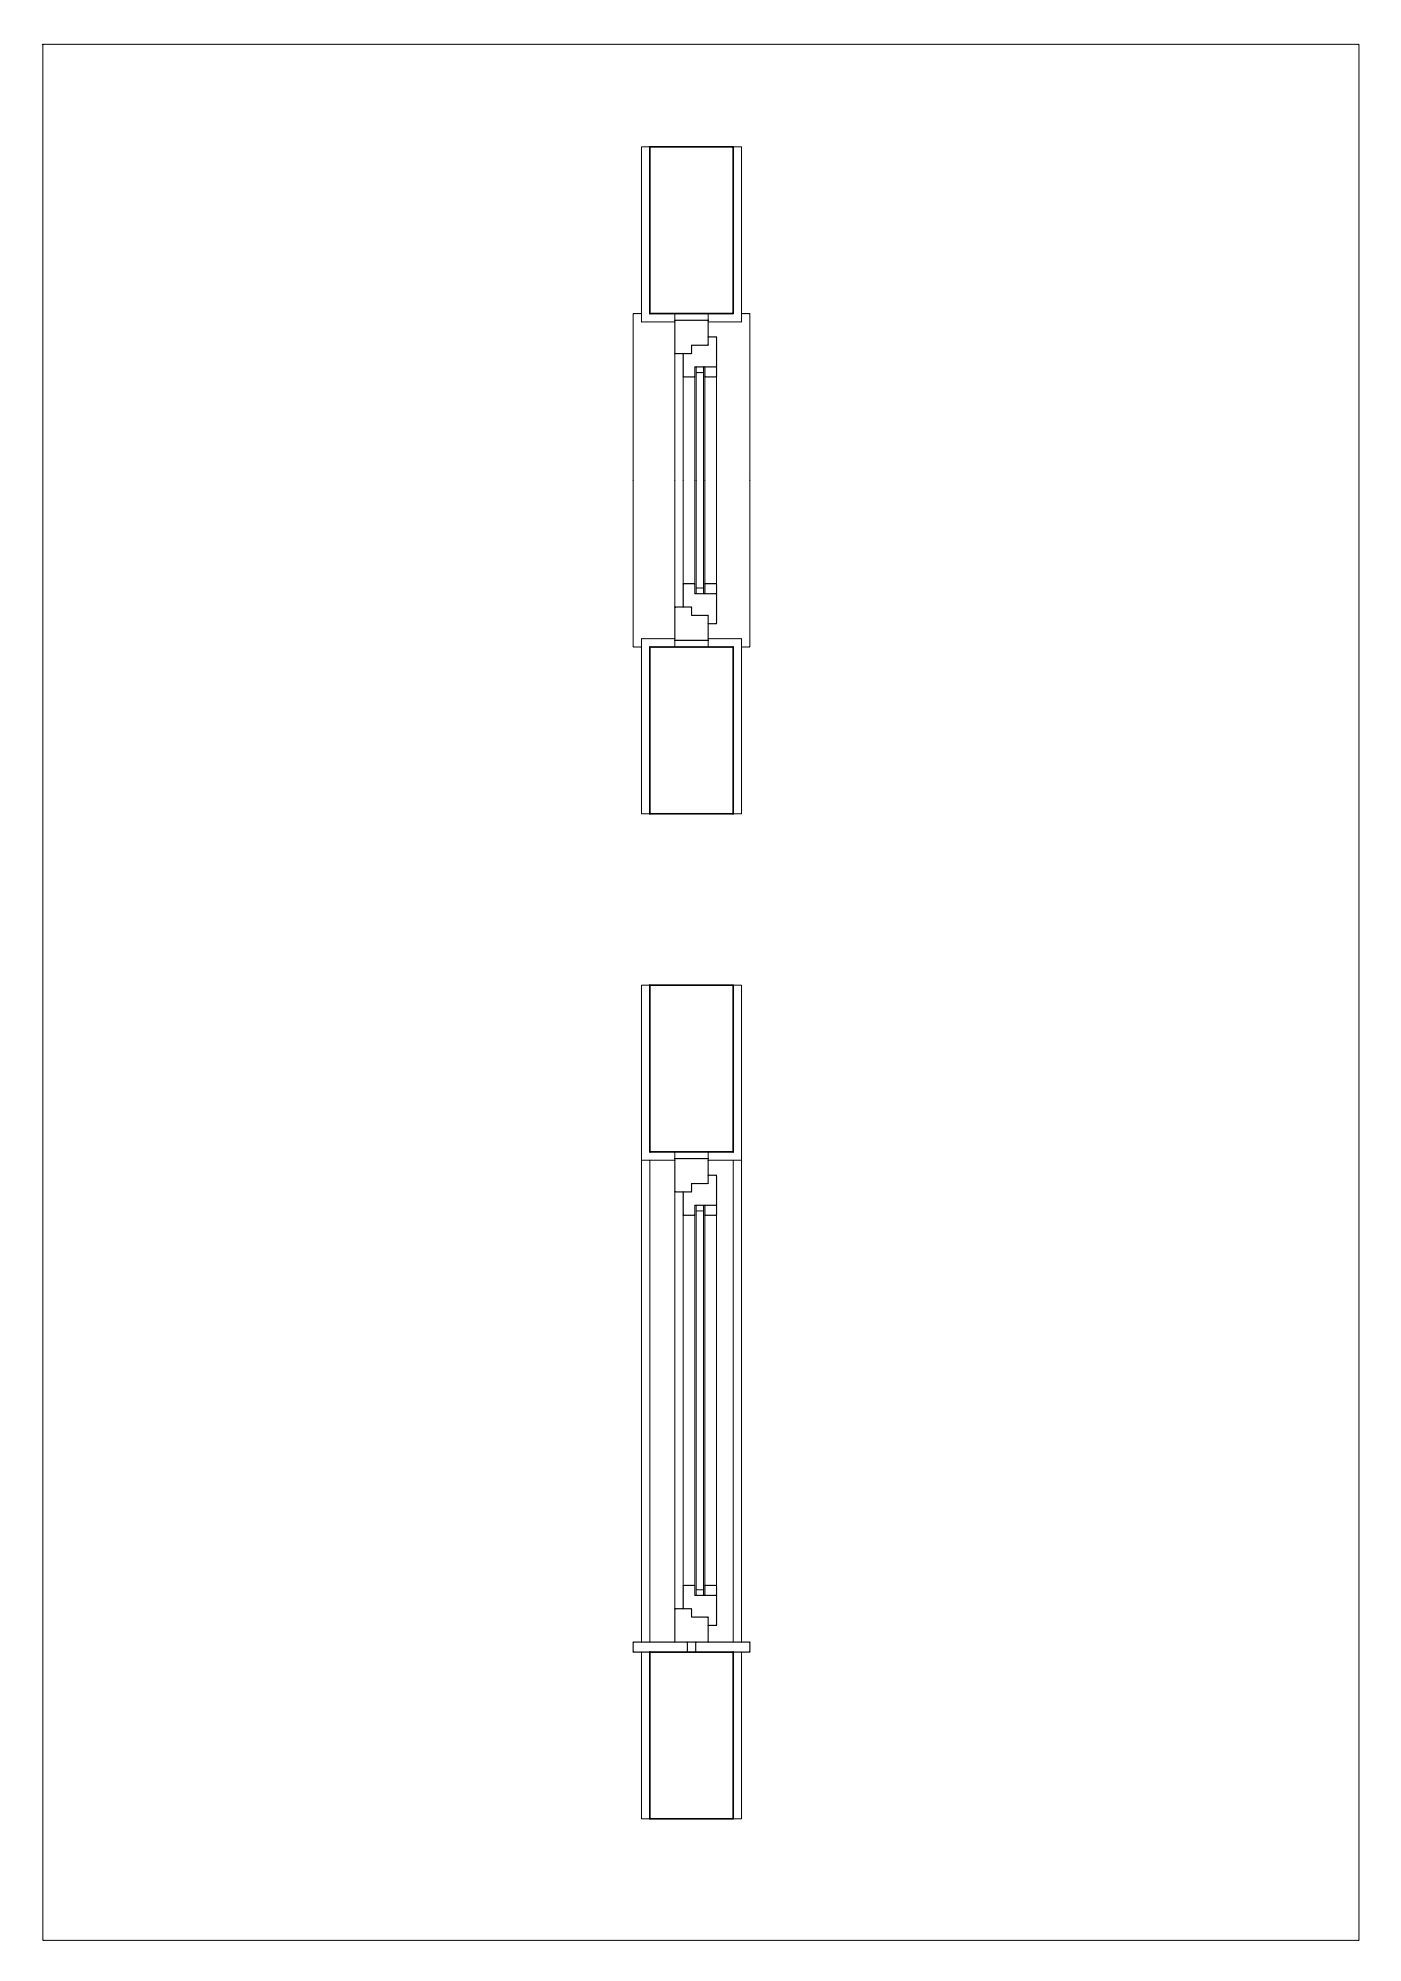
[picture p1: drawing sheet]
<svg xmlns="http://www.w3.org/2000/svg" width="420mm" height="594mm" viewBox="0 0 420 594" stroke-linecap="round" stroke-linejoin="round" font-family="sans-serif">
<!-- layer: muro sez. -->
<path d="M194.9 44h25v50h-25zM194.9 194h25v50h-25zM194.9 295.4h25v50h-25zM194.9 495.4h25v50h-25z" fill="none" stroke="#000" stroke-width=".5"/>
<!-- layer: muro -->
<path d="M194.9 347.9v144.5M219.9 347.9v144.5" fill="none" stroke="#000" stroke-width=".3"/>
<!-- layer: davanzale -->
<path d="M192.4 94h-2.5v100h2.5M222.4 94h2.5v100h-2.5" fill="none" stroke="#000" stroke-width=".3"/>
<!-- layer: davanzale sez. -->
<path d="M194.9 495.4h-5v-3h16.2v3M208.6 495.4v-3h16.3v3h-5" fill="none" stroke="#000" stroke-width=".35"/>
<!-- layer: telaio sez. -->
<path d="M202.4 96h10v7.5h-5v2.5h-5zM202.4 182h5v2.5h5v7.5h-10zM202.4 347.4h10v7.5h-5v2.5h-5zM202.4 492.4v-10h5v2.5h5v7.5M206.1 492.4h2.5" fill="none" stroke="#000" stroke-width=".35"/>
<!-- layer: controtelaio sez. -->
<path d="M202.4 94v2M212.4 94v2M202.4 192v2M212.4 192v2M202.4 345.4v2M212.4 345.4v2" fill="none" stroke="#000" stroke-width=".3"/>
<!-- layer: controtelaio -->
<path d="M202.4 357.4v125" fill="none" stroke="#000" stroke-width=".3"/>
<!-- layer: telaio -->
<path d="M202.4 106v76" fill="none" stroke="#000" stroke-width=".3"/>
<!-- layer: anta sez. -->
<path d="M212.4 101h2.5v9h-6.5v3h-3.5v-7M204.9 182v-7h3.5v3h6.5v9h-2.5M212.4 352.4h2.5v9h-6.5v3h-3.5v-7M204.9 482.4v-7h3.5v3h6.5v9h-2.5" fill="none" stroke="#000" stroke-width=".35"/>
<!-- layer: ferma-v. sez. -->
<path d="M211.4 110v3h3.5v-3M211.4 178v-3h3.5v3M211.4 361.4v3h3.5v-3M211.4 478.4v-3h3.5v3" fill="none" stroke="#000" stroke-width=".35"/>
<!-- layer: vetro sez. -->
<path d="M208.4 113v62M208.8 110v68M211 110v68M211.4 113v62" fill="none" stroke="#000" stroke-width=".3"/>
<!-- layer: distanz. sez. -->
<path d="M208.8 111.7h2.2M208.8 176.3h2.2M208.4 364.4v111M208.8 361.4v117M208.8 363.1h2.2M211 361.4v117M211.4 364.4v111M208.8 476.7h2.2" fill="none" stroke="#000" stroke-width=".3"/>
<!-- layer: anta -->
<path d="M204.9 113v62M214.9 113v62M204.9 364.4v111M214.9 364.4v111" fill="none" stroke="#000" stroke-width=".3"/>
<!-- layer: intonaco -->
<path d="M194.9 44h-2.5v52.5h10M219.9 44h2.5v52.5h-10M202.4 191.5h-10v52.5h2.5M212.4 191.5h10v52.5h-2.5M194.9 295.4h-2.5v52.5h10M219.9 295.4h2.5v52.5h-10M192.4 495.4v50h2.5M222.4 495.4v50h-2.5" fill="none" stroke="#000" stroke-width=".3"/>
<!-- layer: intonaco2 -->
<path d="M192.4 347.9v144.5M222.4 347.9v144.5" fill="none" stroke="#000" stroke-width=".3"/>
<!-- layer: squadratura -->
<path d="M12.9 13.3h394.7v568.6h-394.7z" fill="none" stroke="#000" stroke-width=".3"/>
</svg>
